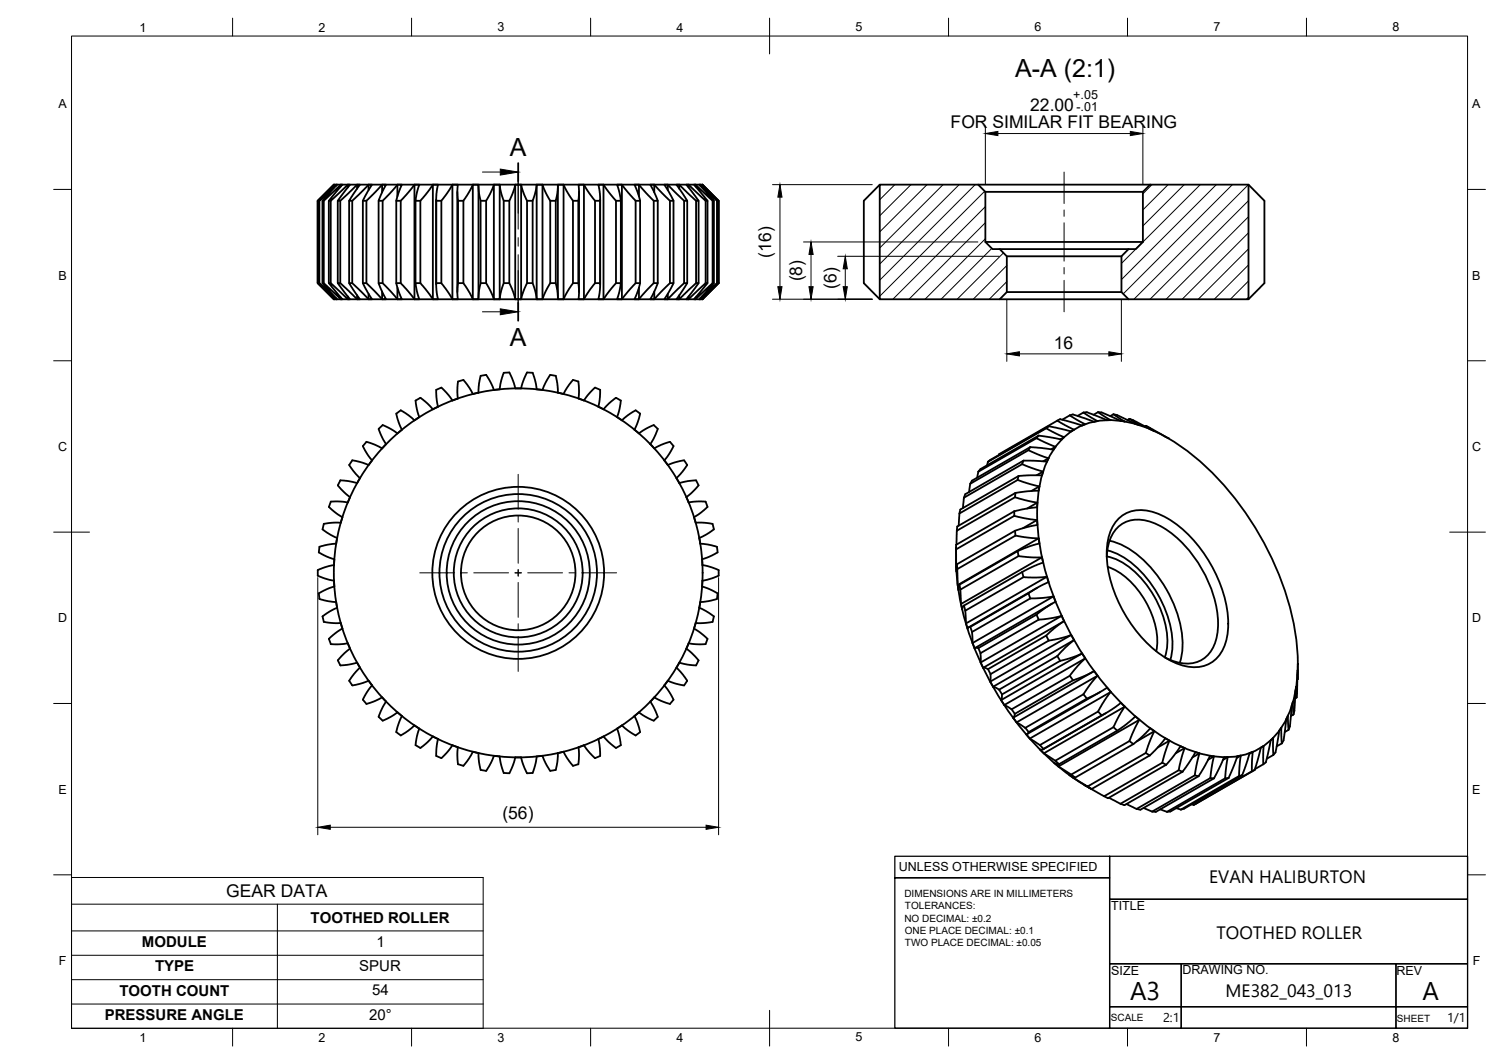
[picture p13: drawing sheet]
<svg xmlns="http://www.w3.org/2000/svg" width="420mm" height="297mm" viewBox="0 0 420 297" stroke-linecap="round" stroke-linejoin="round" font-family="sans-serif">
<defs><g id="words">
<g font-size="7.1">
<text x="315.7" y="279.3">A3</text>
<text x="397.4" y="279.2">A</text>
</g>
<g font-size="7">
<text x="283.6" y="21.4">A-A (2:1)</text>
<text x="142.4" y="43.5">A</text>
<text x="142.4" y="96.5">A</text>
</g>
<g font-size="5">
<text x="337.8" y="246.4">EVAN HALIBURTON</text>
<text x="339.9" y="262.2">TOOTHED ROLLER</text>
<text x="342.4" y="278.3">ME382_043_013</text>
</g>
<g font-size="4.9">
<text x="265.6" y="35.8">FOR SIMILAR FIT BEARING</text>
<text x="287.8" y="31.1">22.00</text>
<text x="215.5" y="72" transform="rotate(-90 215.5 72)">(16)</text>
<text x="224.1" y="78.6" transform="rotate(-90 224.1 78.6)">(8)</text>
<text x="233.7" y="80.6" transform="rotate(-90 233.7 80.6)">(6)</text>
<text x="294.4" y="97.3">16</text>
<text x="140.4" y="228.5">(56)</text>
<text x="63.2" y="250.5">GEAR DATA</text>
</g>
<g font-size="4.2">
<text x="86.8" y="257.7">TOOTHED ROLLER</text>
<text x="39.6" y="264.3">MODULE</text>
<text x="105.2" y="264.3">1</text>
<text x="43.3" y="271.1">TYPE</text>
<text x="100.4" y="271.2">SPUR</text>
<text x="33.4" y="277.9">TOOTH COUNT</text>
<text x="103.9" y="277.9">54</text>
<text x="29.3" y="284.7">PRESSURE ANGLE</text>
<text x="103.1" y="284.7">20°</text>
</g>
<g font-size="3.6">
<text x="324.9" y="285.4">2:1</text>
<text x="404.2" y="285.4">1/1</text>
</g>
<g font-size="3.5">
<text x="39" y="8.8">1</text>
<text x="89" y="8.8">2</text>
<text x="139" y="8.8">3</text>
<text x="189" y="8.8">4</text>
<text x="239" y="8.8">5</text>
<text x="289" y="8.8">6</text>
<text x="339" y="8.8">7</text>
<text x="389" y="8.8">8</text>
<text x="299.8" y="27.7">+.05</text>
<text x="16.3" y="30.2">A</text>
<text x="300.7" y="31.1">-.01</text>
<text x="411.3" y="30.2">A</text>
<text x="16.3" y="78">B</text>
<text x="411.3" y="78">B</text>
<text x="16.2" y="125.9">C</text>
<text x="411.2" y="125.9">C</text>
<text x="16.2" y="173.7">D</text>
<text x="411.2" y="173.7">D</text>
<text x="16.3" y="221.6">E</text>
<text x="411.3" y="221.6">E</text>
<text x="251.1" y="243.3">UNLESS OTHERWISE SPECIFIED</text>
<text x="310.4" y="254">TITLE</text>
<text x="16.4" y="269.4">F</text>
<text x="411.4" y="269.4">F</text>
<text x="310.4" y="272.1">SIZE</text>
<text x="330.4" y="272">DRAWING NO.</text>
<text x="390.1" y="272.1">REV</text>
<text x="39" y="290.8">1</text>
<text x="89" y="290.8">2</text>
<text x="139" y="290.8">3</text>
<text x="189" y="290.8">4</text>
<text x="239" y="290.8">5</text>
<text x="289" y="290.8">6</text>
<text x="339" y="290.8">7</text>
<text x="389" y="290.8">8</text>
</g>
<g font-size="2.8">
<text x="252.6" y="250.5">DIMENSIONS ARE IN MILLIMETERS</text>
<text x="252.6" y="257.3">NO DECIMAL: ±0.2</text>
<text x="252.8" y="253.9">TOLERANCES:</text>
<text x="252.7" y="260.6">ONE PLACE DECIMAL: ±0.1</text>
<text x="252.8" y="264">TWO PLACE DECIMAL: ±0.05</text>
<text x="310.3" y="285.2">SCALE</text>
<text x="390.2" y="285.3">SHEET</text>
</g>
</g></defs>
<!-- layer: Visible -->
<g fill="none" stroke="#000" stroke-width=".51">
<path d="M88.8 56.1l4.5-4.6-4.3 4.6 4.9-4.6h.3l-4.1 4.6h.3l4.8-4.6h.5l-3.8 4.6h.5l4.8-4.6h.6l-3.4 4.6h.7l4.7-4.6h.8l-3.1 4.6h.9l4.6-4.6h.9l-2.5 4.6h1l4.3-4.6h1.2l-2.1 4.6h1.1l4.1-4.6h1.3l-.8 1.9-.8 2.7h1.3l3.8-4.6h1.3l-.6 2.2-.4 2.4h1.3l3.5-4.6h1.5l-.4 2-.1 2.6h1.4l1.7-2.3 1.4-2.3h1.5l-.1 2.5 .2 2.1h1.5l1.7-2.7 .9-1.9h1.6l.1 2.3 .5 2.3h1.5l1.3-2.3 .9-2.3h1.6l.3 2 .8 2.6h1.6l1-2.3 .6-2.3h1.7l.6 2.3 1 2.3h1.6l.8-2.6 .3-2h1.7l.9 2.3 1.2 2.3h1.6l.4-2.3 .1-2.3h1.6l.9 1.9 1.8 2.7h1.5l.2-2.1-.2-2.5h1.5l1.4 2.3 1.7 2.3h1.5l-.2-2.6-.4-2h1.5l3.5 4.6h1.3l-.4-2.4-.6-2.2h1.3l3.9 4.6h1.2l-.7-2.4-.9-2.2h1.3l4.1 4.6h1.1l-2-4.6h1.1l4.4 4.6h1l-2.6-4.6h1l4.5 4.6h.9l-3-4.6h.8l4.7 4.6h.7l-3.5-4.6h.7l4.7 4.6h.6l-3.8-4.6h.4l4.8 4.6h.3l-4.1-4.6h.3l4.9 4.6-4.3-4.6 4.6 4.6v22.9M88.8 56.1l4.5-4.6h103l4.5 4.6v22.9M88.8 56.1v22.9M89 56.1v22.9M89.2 56.1v22.9M90.1 56.1v22.9M90.4 56.1v22.9M91.9 56.1v22.9M92.4 56.1v22.9M93.3 51.5v.2M93.9 51.5v.4M94.4 56.1v22.9"/>
<path d="M95.1 56.1v22.9M95.2 51.5v.6M97.2 51.5v.9M97.5 56.1v22.9M98.4 56.1v22.9M99.8 51.5v1.2M101.4 56.1v22.9M102.4 56.1v22.9M103 51.5v1.6M105.8 56.1v22.9M106.7 51.5v2.2M106.9 56.1v22.9"/>
<path d="M110.7 56.1v22.9M111 51.5v3.3M112 56.1v22.9M115.8 51.5v32.1M116.1 56.1v22.9M117.4 56.1v22.9M120.9 51.5v32.1M121.9 55.7v23.7M123.3 56.1v22.9M126.4 51.5v32.1M127.8 53.6v27.9M128 56.1v22.9"/>
<path d="M129.5 56.1v22.9M132.1 51.5v32.1M133.7 52v31.1M134.3 56.1v22.9M135.8 56.1v22.9M138 51.5v32.1M139.6 51.5v32.1M140.7 56.1v22.9M142.3 56.1v22.9M143.9 51.5v32.1M145.6 51.5v32.1M147.2 56.1v22.9"/>
<path d="M148.8 56.1v22.9M149.9 51.5v32.1M151.6 51.5v32.1M153.7 56.1v22.9M155.3 56.1v22.9M155.9 52v31.1M157.4 51.5v32.1M160.1 56.1v22.9M161.6 56.1v22.9M161.8 53.6v27.9M163.1 51.5v32.1M166.2 56.1v22.9"/>
<path d="M167.7 55.7v23.7M168.6 51.5v32.1M172.1 56.1v22.9M173.4 56.1v22.9M173.7 51.5v32.1M177.6 56.1v22.9M178.5 51.5v3.3M178.8 56.1v22.9M182.6 56.1v22.9M182.8 51.5v2.2M183.7 56.1v22.9M186.6 51.5v1.6"/>
<path d="M187.2 56.1v22.9M188.2 56.1v22.9M189.8 51.5v1.2M191.1 56.1v22.9M192 56.1v22.9M192.4 51.5v.9M194.3 51.5v.6M194.5 56.1v22.9M195.2 56.1v22.9M195.6 51.5v.4M196.2 51.5v.2M197.1 56.1v22.9"/>
<path d="M197.7 56.1v22.9M199.1 56.1v22.9M199.4 56.1v22.9M200.3 56.1v22.9M200.5 56.1v22.9M245.8 51.5h27.5l2 2.1v13.9l2 2h2l2 2.1v9.9l-2 2.1h-33.5zM245.8 51.6l-4.5 4.5v22.9l4.5 4.5M273.3 51.5h48M275.3 53.6h44M319.3 53.6l2-2.1h27.5v32.1h-33.5l-2-2.1v-9.9l2-2.1h2l2-2zM348.8 51.6l4.4 4.5v22.9l-4.4 4.5M88.8 79l4.5 4.6-4.3-4.6 4.9 4.6h.3l-4.1-4.6h.3l4.8 4.6h.5l-3.8-4.6h.5l4.8 4.6h.6l-3.4-4.6h.7l4.7 4.6h.8l-3.1-4.6h.9l4.6 4.6h.9l-2.5-4.6h1l4.3 4.6h1.2l-2.1-4.6h1.1l4.1 4.6h1.3l-.9-2.2-.7-2.4h1.3l3.8 4.6h1.3l-.6-2.2-.4-2.4h1.3l3.5 4.6h1.5l-.4-2-.1-2.6h1.4l1.7 2.3 1.4 2.3h1.5l-.1-2.5 .2-2.1h1.5l1.7 2.7 .9 1.9h1.6l.1-2.3 .5-2.3h1.5l1.3 2.3 .9 2.3h1.6l.3-2 .8-2.6h1.6l1 2.3 .6 2.3h1.7l.6-2.3 1-2.3h1.6l.8 2.6 .3 2h1.7l.9-2.3 1.2-2.3h1.6l.4 2.3 .1 2.3h1.6l.9-1.9 1.8-2.7h1.5l.2 2.1-.2 2.5h1.5l1.4-2.3 1.7-2.3h1.5l-.2 2.6-.4 2h1.5l3.5-4.6h1.3l-.4 2.4-.6 2.2h1.3l3.9-4.6h1.2l-.8 2.7-.8 1.9h1.3l4.1-4.6h1.1l-2 4.6h1.1l4.4-4.6h1l-2.6 4.6h1l4.5-4.6h.9l-3 4.6h.8l4.7-4.6h.7l-3.5 4.6h.7l4.7-4.6h.6l-3.8 4.6h.4l4.8-4.6h.3l-4.1 4.6h.3l4.9-4.6-4.3 4.6 4.6-4.6"/>
<path d="M88.8 79l4.5 4.6h103l4.5-4.6M275.3 67.5h44M279.3 69.5h36M281.3 71.6h32M93.3 83.4v.2M93.9 83.2v.4M95.2 83v.6M97.2 82.7v.9M99.8 82.4v1.2M103 82v1.6M106.7 81.4v2.2M111 80.3v3.3"/>
<path d="M178.5 80.3v3.3M182.8 81.4v2.2M186.6 82v1.6M189.8 82.4v1.2M192.4 82.7v.9M194.3 83v.6M195.6 83.2v.4M196.2 83.4v.2M279.3 83.6h36M281.3 81.5h32M105.8 119.7l1.1 2.8 1 1.5M105.8 119.7l.5-.5a.97 .97 0 0 1 1.6-.1l3.1 1.9"/>
<path d="M110.7 115.5l.7 2.4 .9 2.1-1.3 1M117.4 111.1l-.6 .3a1.01 1.01 0 0 0-.6 1.5l.9 3.5-1.3 1-3.1-2.4a1.04 1.04 0 0 0-1.7 .2l-.3 .3M123.3 108.2l2.1 2.2 1 1.4 1.5-.5M123.3 108.2l-.7 .3a.98 .98 0 0 0-.7 1.4l.5 3.6-1.5 .8-1.6-1.7-1.9-1.6M129.5 106.1l-.8 .2a1.01 1.01 0 0 0-.9 1.3l.1 3.7M134.3 104.9l-.5 2.4-.1 2.3-1.6 .4-1.2-2-1.4-1.9M135.8 104.7l1.3 2 .9 2.2M135.8 104.7l-1.5 .2M143.9 108.4l-1.2-3.6a1.04 1.04 0 0 0-1.6-.7h-.4l-.4 1.1-.7 3.5-1.6 .2M145.6 108.4h-1.7M153.7 104.7l-1.2 2-.9 2.2-1.7-.2-.3-2.1-.8-2.5-.8-.1a.99 .99 0 0 0-1.2 .9l-1.2 3.5M153.7 104.7l1.6 .2 .4 2.4 .1 2.3"/>
<path d="M160.1 106.1l-1.8 2.2-.9 1.7-1.5-.4M160.1 106.1l1.5 .4M161.6 106.5l.2 2.3-.2 2.5 .8 .2a.76 .76 0 0 0 1.2-.4l2-2.3a1.06 1.06 0 0 1 1.7-.1l.4 .1v.9l-.5 3.8 1.4 .8 2.7-2.7a1.06 1.06 0 0 1 1.8 0l.3 .2-.1 1.1-.9 3.6 1.3 .9 1.7-1.5 2.2-1.4M177.6 114.6l1.2 .9M178.8 115.5l-.8 2.7-.8 1.8 1.3 1M183.7 119.7l-1.1 2.8-.9 1.5M183.8 119.7l-.6-.5a.99 .99 0 0 0-1.5-.1l-3.2 1.9M292.2 119.6l5.1 2.5-1.1 .5M292.2 119.6l-16.2 9.3M293 119l-.7 .6M293 119l5.1 1.1a1.64 1.64 0 0 0 1.9-.2M293 119l-17 9.9"/>
<path d="M298.9 116l4.2 2.4a2.46 2.46 0 0 1-2.3-.1l-3.6-1a1.67 1.67 0 0 0-1.8 .1M298.9 116l-2.1 1.2M300 119.9l-4.6-2.5-16.3 9.4-.1 .2M300 119.9l-.8 .5M302.7 115.2l3.9 2.4a4.2 4.2 0 0 1-2.8-.5l-3.1-1.1a2.05 2.05 0 0 0-1.8 0M302.7 115.2l-1.7 .9M302.7 115.2l.9-.1 5.5 2.1 1.2 .1M305.5 115.8l1.2-.7 3.6 2.2M306.8 115.1l1 .1 5.2 2.3 1.2 .2-3.2-2M311 115.7l-.8 .5M311.1 115.6l1 .3 4.9 2.4 1.3 .4-2.8-1.8M315.5 116.9l-.6 .4"/>
<path d="M315.5 116.9l7 3.4-2.4-1.4M320.1 118.9l-.3 .1M320.1 118.9l6.2 3.4M101.4 124.5l1.2 2.3 1.3 1.7-.9 1.3-3.7-1.1a1.05 1.05 0 0 0-1.5 .8l-.2 .3 .6 1 2.4 2.7-.8 1.4-2.2-.5-2.4-.3-.5 .7a.97 .97 0 0 0 .4 1.5l2.7 2.5-.6 1.5-2.2-.3h-2.6l-.5 1.5M107.9 124l-1.2 1.2-3.5-1.6a1.06 1.06 0 0 0-1.6 .6l-.2 .3M181.7 124l1.1 1.2 3.5-1.6a1.08 1.08 0 0 1 1.6 .6l.3 .3-.3 .6-1.8 2.8a.75 .75 0 0 0 0 1.3l.5 .6 2-.7 2.5-.6M191.1 128.5l.5 .7a.91 .91 0 0 1-.1 1.4l-2.5 2.9 .8 1.4 3.7-.7a1.07 1.07 0 0 1 1.5 1l.2 .3-.5 .6-3 2.7 .7 1.5M269.3 138.9l-.3 2.9M269.7 137.9l-.4 1M276 128.9l-.3 1M283.7 137.6l-16.3 9.4M283.7 137.6l-.1 1.2"/>
<path d="M284.5 132.9l-.2 1.1M284.5 132.9l-16.2 9.3-.3 1.1M285.9 128.6l6.6 .3M285.9 128.6l-16.2 9.4M285.9 128.6l-.4 1M287.3 125.7l5.6 2.2M287.3 125.7l-16.2 9.4-.4 2.3M287.8 124.8l6.5 .7M287.8 124.8l-16.3 9.4-.4 .8M287.8 124.8l-.5 .9M290.2 121.6l5.4 .9a1.17 1.17 0 0 0 1.7-.5M290.2 137l-2.9 .1-3.6 .5"/>
<path d="M290.2 121.6l-16.3 9.4-.6 .7M290.2 121.6l-.6 .7M290.4 135.8l-.2 1.2M290.4 135.8l-6.1-1.8-16.3 9.3-.2 3.5M290.4 135.8l-2.3 1.3M291.4 131.6l-5.9-2-16.2 9.3M291.4 131.6l-1.8 1.1M291.4 131.6l-.1 .3a.82 .82 0 0 1-.4 .8 .82 .82 0 0 1-.8 0l-5.6 .2M292.9 127.9l-1.5 .9M292.9 127.9l-.4 1M294.9 124.7l-5.3-2.4-16.3 9.4-.3 1.7M294.9 124.7l-1.3 .7"/>
<path d="M294.9 124.7l-.6 .8M297.3 122a19.9 19.9 0 0 1 19.2-3.8 52.7 52.7 0 0 1 23.8 15.5 83.9 83.9 0 0 1 21.9 45.7 37.9 37.9 0 0 1-3.5 22.6 18.7 18.7 0 0 1-20.6 9 48 48 0 0 1-23.9-13.8 84.2 84.2 0 0 1-24.1-47.9 37.9 37.9 0 0 1 3.5-22.6l1.1-1.7zM89.2 152.7v.7a.99 .99 0 0 0 .8 1.3l3.4 1.4-.1 1.7-3.7 1a1.03 1.03 0 0 0-.8 1.5v.4l.7 .3 3.8 1.1 .1 1.6-3.6 1.5a1.04 1.04 0 0 0-.6 1.6v.4M91.9 141.5l2.1 1.9 1.7 1-.2 .4-.3 1.1h-2.1l-2.7 .3-.1 .8a1 1 0 0 0 .7 1.4l3.2 1.8-.3 1.6M93.9 151.8l-2.3 .2-2.4 .7M196.2 157.8l3.7 1a1.05 1.05 0 0 1 .9 1.5v.4l-.7 .3-3.9 1.1M197.1 140l.6 1.5-2.2 1.9-1.6 1 .4 1.6 3.9 .1a1.08 1.08 0 0 1 1.1 1.3l.1 .4-.6 .4-3.5 2 .3 1.6 3.8 .6a1.04 1.04 0 0 1 1 1.4l.1 .4-1 .5-3.4 1.4 .1 1.6M197.1 140h-2.5l-2.2 .3M267.1 156.4a75.4 75.4 0 0 0 12.3 38.6 73.4 73.4 0 0 0 24 24.4M267.1 153.4v4.8M267.1 152.7v3.7M267.2 158.1l-.1 .1"/>
<path d="M267.3 157.5l.1 1.4M267.4 147l-.1 1.2M283.3 144l3 .7 3.4 .5-4 2.3M283.3 142.7l-16.2 9.4v1.3M283.3 144l-16.2 9.4M283.3 142.7v1.3M283.5 148.2l-16.2 9.4-.1 2-.1-1.4M283.6 148.2l.1 1.3M283.7 149.5l3.2 .6 3.3 .2M283.7 149.5l-16.3 9.4M284.3 153.9l-16.3 9.3M284.3 153.8l.2 1.4"/>
<path d="M284.5 155.2l3.3 .4h3.3M284.5 155.2l-16.2 9.4M285.6 159.7l.3 1.4M286.9 142l2.9-1.7-6.3-1.5-16.2 9.4-.1 3.8M289.7 141.6l-2.6 .3-3.8 .8M289.7 145.2l.1 1.3M289.8 146.5l-2.8 .6-3.5 1.1M289.8 140.3l-.1 1.3M290.2 150.3l-22.7 13-.1-4.4M290.2 150.3l.2 1.4M290.4 151.7l-2.8 .8-3.3 1.4M291.1 155.6l-22.6 13"/>
<path d="M291.1 155.6l.3 1.5-5.2 2.2-16.9 9.8M309.2 155.3a20.8 20.8 0 0 1 12.4 9.8 24.8 24.8 0 0 1 4.4 16.2l-.6 2.2a10.4 10.4 0 0 0 10.6 .5 11.3 11.3 0 0 0 4.3-10.1 34.5 34.5 0 0 0-15.3-26.6 11.3 11.3 0 0 0-10.9-1.4 10.4 10.4 0 0 0-4.9 9.5M309.3 153.6a23.5 23.5 0 0 1 13.3 10.9 26.7 26.7 0 0 1 4.6 18.6l-.3 1.1M309.4 158.3a22.2 22.2 0 0 1 12.4 13.2 18.5 18.5 0 0 1 1.2 10.3M310 151a24.6 24.6 0 0 1 14.1 10.7 31.9 31.9 0 0 1 6.2 19.8l-.7 3.5M312.6 144.7a9.7 9.7 0 0 1 10.3-1.5 32.7 32.7 0 0 1 16.6 16.7 30.1 30.1 0 0 1 3.3 17.8 9.5 9.5 0 0 1-7.6 8.5 16.4 16.4 0 0 1-11.9-4.2 38.1 38.1 0 0 1-14.1-27.4 13.6 13.6 0 0 1 3.4-9.9zM89.2 167.2l2.4 .6 2.3 .3M91.9 178.3l.2 .8a1 1 0 0 0 1.4 .8l3.7-.3 .6 1.5-2.8 2.6a1.05 1.05 0 0 0-.1 1.7l.2 .4 1-.1 3.7-.7 .8 1.4-2.6 2.9a1.04 1.04 0 0 0 .2 1.7l.2 .3 .9-.1 3.7-1.2 .9 1.3-1.3 1.8-1.2 2.2M93.9 168.1l.3 1.6-1.9 .9-2.1 1.4 .1 .8a.99 .99 0 0 0 1.2 1l3.7 .1 .5 1.6-1.7 1-2.1 1.9M192.4 179.6l2.2 .3 2.5-.1M192.4 179.6l-.7 1.5 2.9 2.6a1.06 1.06 0 0 1 0 1.7l-.1 .4-1.1-.1-3.6-.7-.8 1.4 2.5 2.9a1.05 1.05 0 0 1-.2 1.7l-.2 .4M196.2 162.1l-.1 1.7 3.6 1.4a1.06 1.06 0 0 1 .6 1.6v.4l-.7 .2-4 .7-.3 1.6 1.9 .9 2.2 1.5-.3 1.5-3.9 .4a.74 .74 0 0 0-1.1 .7l-.2 .8 1.6 1 2.1 1.9-.5 1.4"/>
<path d="M268 163.2l-.3 1.5-.1-1.4M268 163.2l.3 1.4M268.3 164.6l.2 4M268.5 168.6l.3 1.5M269.3 169.1l-.5 1M269.3 169.1l.4 1.4M269.7 170.5l.1 3.6M271.1 175l.5 1.4M271.5 176.4l.2 3.1M271.7 179.5l.6 1.5M285.9 161.1l3.7 .1 2.9-.2-22.7 13.1M285.9 161.1l-16.2 9.4"/>
<path d="M287.3 165.6l.5 1.5M287.3 165.6l-16.7 9.5-.3 .4-.4-1.5M287.8 167.1l-16.3 9.3M289.6 171.6l-16.3 9.3M289.6 171.6l.6 1.4M289.8 164.1l-19.1 11M290.2 173l-16.3 9.4M292.2 177.4l-16.2 9.4M292.3 177.4l.7 1.4M292.5 161l.4 1.5-2.2 1-3.4 2.1M293 178.8l-16.3 9.4-.1 2.1M293.9 168.5l-21.5 12.4"/>
<path d="M294.3 166.5l-3.2 .4-3.3 .2M294.3 166.5l-22.6 13M294.3 166.5l.6 1.5-2.8 1.6-2.5 2M296.6 171.9l-2.6 .6-3.8 .5M296.6 171.9l-22.7 13.1v-2.6M296.6 171.9l.7 1.5M297.3 173.4l-2.3 1.6-2.8 2.4M297.3 173.4l-22.7 13 .7 .1 .7 .3M299.2 177.3l-2.7 .8-3.5 .7M299.2 177.3l-22.6 13M299.2 177.3l.8 1.4M300 178.7l-2.6 2.2-2 2.3"/>
<path d="M300 178.7l-22.6 13M106.7 194.7l-3.5 1.6a1.06 1.06 0 0 1-1.6-.7l-.2-.3M106.7 194.7l1.2 1.2M107.9 195.9l-1 1.5-1.1 2.7M181.7 195.9l.9 1.5 1.1 2.7M182.8 194.7l-1.1 1.2M191.1 191.4l-2.1-.5-2.4-.9-1 1.3 2.1 3.2a1.05 1.05 0 0 1-.3 1.7l-.2 .3-1.1-.3-3.3-1.5M273.3 180.9l-.6-.1-.5 .2M273.3 180.9l.6 1.4M274 185l.7 1.4M276 186.8l.7 1.4M276.6 190.3l.8 1.4"/>
<path d="M279.1 192.5l.8 1.4M279.7 195.5l.9 1.3M279.9 193.9l-.2 1.6M282.6 198l.9 1.3M295.4 183.2l-16.3 9.3-1.7-.8M295.4 183.2l.8 1.3M296.2 184.5l-16.3 9.4M298.9 188.7l-16.3 9.3-2.1-1.2M298.9 188.6l.8 1.3M302.3 182.4l.9 1.4M302.3 182.4l-2.3 1-3.8 1.1M302.3 182.4l-22.6 13.1"/>
<path d="M302.7 193.8l-16.3 9.4-2.4-1.5M302.7 193.8l.9 1.2M303.1 183.8l-2.1 2.2-2.1 2.7M303.1 183.8l-22.6 13M305.4 187.5l-22.4 12.9 1 1.3M305.6 187.4l-2.5 1.2-3.4 1.3-16.2 9.4-.2 .7-.3 .4M305.6 187.3l1 1.3M306.6 188.6l-2.2 2.7-1.7 2.5M306.6 188.6l-22.6 13.1M306.7 198.7l-16.2 9.3-2.8-1.8M306.8 198.6l1 1.1M307.4 193.2l-20.4 11.7"/>
<path d="M307.8 199.7l-16.3 9.4M308.9 199.1l-17.5 10.1M309.3 192l-2.6 1.6-3.1 1.4-16.2 9.4-.4 .5-.4 .1M309.3 191.9l1 1.2M310.3 193.2l-1.7 2.3-1.9 3.2M310.3 193.2l-22.6 13M313.1 196.2l-2.4 1.8-2.9 1.7M313.1 196.2l1.1 1.1M314.2 197.3l-1.6 2.6-1.6 3.1M314.2 197.3l-22.6 13M360.8 197l.4-1 .1 3.5M360.8 197.1l-.5 5.7"/>
<path d="M361.3 199.5l-.7 .4M361.6 198.4l-.2 1.1M362.1 191.7l.1 3M362.1 191.7l-.5 6.7M362.2 194.7l-.4 .3M362.5 187.1v2.5M362.5 187.1l-.3 7.6M362.5 185.3l.1 4.3M362.5 189.6l-.1 .1M105.8 200.1l.5 .6a.97 .97 0 0 0 1.6 .1l3.1-1.9 1.3 1-.8 1.7-.8 2.8M110.7 204.4l.6 .4a.97 .97 0 0 0 1.6 0l2.9-2.3 1.4 .9-.7 2.1-.4 2.5 1.3 .8M117.4 208.8l1.9-1.5 1.6-1.7 1.5 .7-.5 3.8a1.07 1.07 0 0 0 1.1 1.4l.3 .2"/>
<path d="M127.9 208.6l-.1 2.5 .2 2.3 .7 .2a.97 .97 0 0 0 1.4-.6l2-3.1 1.6 .3 .1 2.4 .5 2.4M127.9 208.6l-.7-.3a.77 .77 0 0 0-1.3 .5l-2.6 2.9M138 211l-1.7 3.4a1.02 1.02 0 0 1-1.6 .6l-.4-.1M155.8 210.2l-.4 3.9a1.04 1.04 0 0 1-1.3 1l-.4 .1-.7-1.1-1.4-3.1-1.7 .2-.8 3.7a1.04 1.04 0 0 1-1.5 1h-.4l-.2-.4-.9-2.1-.5-2h-1.7l-1.2 3.7a1.04 1.04 0 0 1-1.6 .7h-.4l-.4-1.1-.7-3.5-1.6-.2M177.6 205.3l-2.2-1.4-1.6-1.4-1.4 .9 .6 2.1 .4 2.5-.6 .4a.99 .99 0 0 1-1.6-.2l-2.6-2.6-1.5 .7 .6 3.8a1.07 1.07 0 0 1-1.1 1.4l-.4 .2-1-1-2-2.7-1.6 .6 .1 3.9a1.06 1.06 0 0 1-1.2 1.2l-.4 .1-.7-.8-2-3.1-1.5 .3M178.8 204.4l-1.2 .9M183.8 200.1l-.6 .6a.99 .99 0 0 1-1.5 .1l-3.2-1.9-1.3 1 .9 2 .7 2.5M286.4 203.2l1 1.2M286.7 205l1 1.2M290.5 208l1 1.1M291.5 209.1l-.4 .2-.6-.1 1.1 1.1M291.6 210.3l3.2 2.1"/>
<path d="M294.5 213l1.3 .3M294.6 213l1.1 1M294.8 212.4l1.1 .9M295.7 214l3.6 2.2M299.3 216.2l1.1 .9M300.4 217.1l-1.7-.8 1.2 .9M302.9 219.1l2 1.2M302.9 219.1l1.2 .7M303.8 219.6l1.2 .7M311 203l-16.2 9.4M311.1 203l1 1M312.1 204l-16.3 9.3"/>
<path d="M315.5 206.9l1.7-4 1.1-1.9-22.6 13M315.5 206.9l-16.2 9.3M315.5 206.9l1.1 .8M318.3 200.9l-.3-.2a.82 .82 0 0 0-.8-.6 .82 .82 0 0 0-.8 .6l-4.3 3.3M320.1 210.2l-16.3 9.4-4-2.4 .3-.2M320.1 210.2l1.1 .7M321.2 210.9l-16.3 9.4M322.5 204.1l-1.2 2.6-1.2 3.5M322.5 204.1l-5 2.9M322.5 204.1l-.3-.2a.81 .81 0 0 0-.8-.5 .81 .81 0 0 0-.7 .7l-4.1 3.6-16.2 9.4M324.7 212.9l-16.3 9.4-4.3-2.5M324.7 212.9l1.1 .6"/>
<path d="M325.8 213.5l-16.2 9.3-1.1-.5M326.7 206.8l-1.3 3.6-.7 2.5M326.7 206.8l-3.3 1.9M326.7 206.8l-.3-.2a.8 .8 0 0 0-.8-.4 .8 .8 0 0 0-.7 .7l-3.7 4M328.4 210.3l2.5-1.4-1.6 6.1M329.3 215l-16.3 9.4M329.3 215l1.1 .4M330.4 215.4l-16.3 9.4-1.1-.4M330.9 208.8l-.3-.1a.81 .81 0 0 0-.8-.2 .81 .81 0 0 0-.6 .7l-3.4 4.3M333.8 216.5l-16.3 9.3-2.8-1.3M333.8 216.5l1 .2M333.9 210l-3.5 5.4"/>
<path d="M334 210l1.1 .3M334.8 216.7l-16.2 9.4-1.1-.3M335.1 210.3l-1.3 6.2M335.1 210.3l-2 1.2M337.5 212.1l1.6-.9-1 6-16.2 9.4M338.1 217.2l1 .1M339.1 211.2l-.2-.1a.87 .87 0 0 0-1.3 .8l-2.8 4.8M339.1 217.3l-16.2 9.3h-1M341.6 212.2l1.4-.8-.7 5.9M342.3 217.3l-16.3 9.3M343 211.4h-.3a.92 .92 0 0 0-1.1 .9l-2.5 5M343.2 217.2l-.9 .1"/>
<path d="M345.5 211.6l1.1-.6-.5 5.6M346.1 216.6l-16.2 9.4-1.3-.4M346.6 210.9a1.25 1.25 0 0 0-1.4 1.4l-2 4.9-16.2 9.4h-1M347 216.4l-.8 .3M349 210.4l1-.5-.3 5.4-16.2 9.4-.6-.1M349.1 210.3l-2.1 6.1-16.2 9.4M350 209.9l-.9 .3M350.5 214.9l-.8 .4M352.9 213.4l-2.3 1.3M353 208.2l-.1 5.2M353 208.2a2.31 2.31 0 0 0-1.1 2.1l-1.4 4.6-17 9.8M353.6 212.8l-.7 .6"/>
<path d="M353.9 211.8l1.8-1v-4.8a3.4 3.4 0 0 0-1 2.4l-1.1 4.4M357.4 204l.6-.9 .1 4.4M357.4 204l-1.1 6-.6 .8M358.1 207.5l-1.4 .9M359.3 200.8l-.7 5.9-.5 .8M359.3 200.7l.5-.9 .2 4-1.1 .6M360.4 202.8l-.4 1M309.8 222.7l3.2 1.7M319.5 225.6l2.4 1M324.1 225.9l1.9 .7M330.8 225.8l-.9 .2"/>
<circle cx="144.8" cy="159.9" r="24"/>
<circle cx="144.8" cy="159.9" r="51.5"/>
<circle cx="144.8" cy="159.9" r="18"/>
<circle cx="144.8" cy="159.9" r="22"/>
<circle cx="144.8" cy="159.9" r="16"/>
<circle cx="144.8" cy="159.9" r="20"/>
</g>
<g fill="#000">
<circle cx="326.3" cy="122.3" r=".25"/>
<circle cx="303.4" cy="219.4" r=".25"/>
<circle cx="304.1" cy="219.8" r=".25"/>
</g>
<!-- layer: BORDER -->
<g fill="none" stroke="#000" stroke-width=".28">
<path d="M20 10.1h390v276.9h-390zM65 5.1v5M115 5.1v5M165 5.1v5M215 5.1v10M265 5.1v5M315 5.1v5M365 5.1v5M15 52.9h5M410 52.9h5M15 100.7h5M410 100.7h5"/>
<path d="M15 148.6h10M405 148.6h10M15 196.4h5M410 196.4h5M15 244.2h5M410 244.2h5M65 287v5M115 287v5M165 287v5M215 282.1v9.9M265 287v5M315 287v5"/>
<path d="M365 287v5"/>
</g>
<!-- layer: TITLEBLOCK -->
<path d="M250 239h60v6.1h-60zM310 239h100v12h-100zM250 245.1h60v41.9h-60zM310 251h100v18.1h-100zM310 269.1h20v12h-20zM330 269.1h60v12h-60zM390 269.1h20v12h-20zM310 281.1h20v5.9h-20zM330 281.1h60v5.9h-60zM390 281.1h20v5.9h-20z" fill="none" stroke="#000" stroke-width=".36"/>
<!-- layer: Smart Centers -->
<g fill="none" stroke="#000" stroke-width=".28">
<path d="M144.8 48v11.5M297.3 48v8.8M297.3 58.6v1.8M144.8 75.5v11.5M297.3 62.2v10.7M297.3 74.7v1.8M297.3 78.3v8.7M144.8 132.4v9.8M117.3 159.9h9.7M128.8 159.9h1.8M132.4 159.9h9.7M143.9 159.9h1.7"/>
<path d="M144.8 143.9v1.8M144.8 147.5v9.8M144.8 159v1.8M147.4 159.9h9.8M159 159.9h1.7M162.5 159.9h9.8M144.8 162.6v9.7M144.8 174.1v1.8M144.8 177.7v9.7"/>
</g>
<!-- layer: Hatching -->
<g fill="none" stroke="#000" stroke-width=".28">
<path d="M250 51.5l-4.2 4.3M254.5 51.5l-8.7 8.7M259 51.5l-13.2 13.2M263.5 51.5l-17.7 17.7M267.9 51.5l-22.1 22.2M272.4 51.5l-26.6 26.7M275.1 53.4l-29.3 29.3M275.3 57.7l-25.9 25.9M321.8 51.5l-2.5 2.6M326.3 51.5l-7 7.1M330.8 51.5l-11.5 11.6M335.3 51.5l-22 22.1"/>
<path d="M339.8 51.5l-26.5 26.6M344.3 51.5l-30.5 30.5M348.8 51.5l-32 32.1M348.8 56l-27.5 27.6M275.3 62.2l-21.4 21.4M275.3 66.7l-16.9 16.9M277.1 69.3l-14.2 14.3M280.3 70.6l-12.9 13M281.3 74.1l-9.4 9.5M281.3 78.6l-4.9 5M348.8 60.5l-23 23.1M348.8 65l-18.6 18.6"/>
<path d="M348.8 69.5l-14.1 14.1M348.8 74l-9.6 9.6M348.8 78.5l-5.1 5.1M348.8 83l-.6 .6"/>
</g>
<!-- layer: Section Lines -->
<path d="M144.8 45.5v5.1M144.8 84.5v5" fill="none" stroke="#000" stroke-width=".51"/>
<path d="M134.8 48h5M144.8 50.6v13.4M144.8 66.3v2.4M144.8 71.1v13.4M134.8 87h5" fill="none" stroke="#000" stroke-width=".28"/>
<path d="M139.8 47.2l5 .8-5 .9zM139.8 86.2l5 .8-5 .9z" fill="#000" stroke="#000" stroke-width=".28"/>
<!-- layer: FD_Dimensions -->
<g fill="none" stroke="#000" stroke-width=".28">
<path d="M275.3 35.2v16.2M278.8 37.3h37M319.3 35.2v16.2M215.8 51.5h27.9M217.9 55v25M224.5 67.5h48.7M226.6 71v9M234 71.6h45.2M236.1 75v5M215.8 83.5h27.9M281.3 83.6v17.3M284.8 98.8h25"/>
<path d="M313.3 83.6v17.3M88.8 161.3v71.8M200.7 161.3v71.8M92.3 231h105"/>
</g>
<path d="M275.3 37.3l3.5-.6v1.2zM315.8 36.7l3.5 .6-3.5 .6zM217.9 51.5l.6 3.5h-1.2zM226.6 67.5l.6 3.5h-1.2zM236.1 71.6l.6 3.4h-1.2zM217.3 80h1.2l-.6 3.5zM226 80h1.2l-.6 3.5zM235.5 80h1.2l-.6 3.6zM281.3 98.8l3.5-.6v1.2zM309.8 98.2l3.5 .6-3.5 .6zM88.8 231l3.5-.6v1.1zM197.3 230.4l3.4 .6-3.4 .5z" fill="#000" stroke="#000" stroke-width=".28"/>
<!-- layer: Custom Tables -->
<path d="M20 245h115v42.1h-115zM20 252.4h115M20 259.9h115M77.5 252.4v34.7M20 266.7h115M20 273.5h115M20 280.3h115" fill="none" stroke="#000" stroke-width=".28"/>
<use href="#words"/>
</svg>
